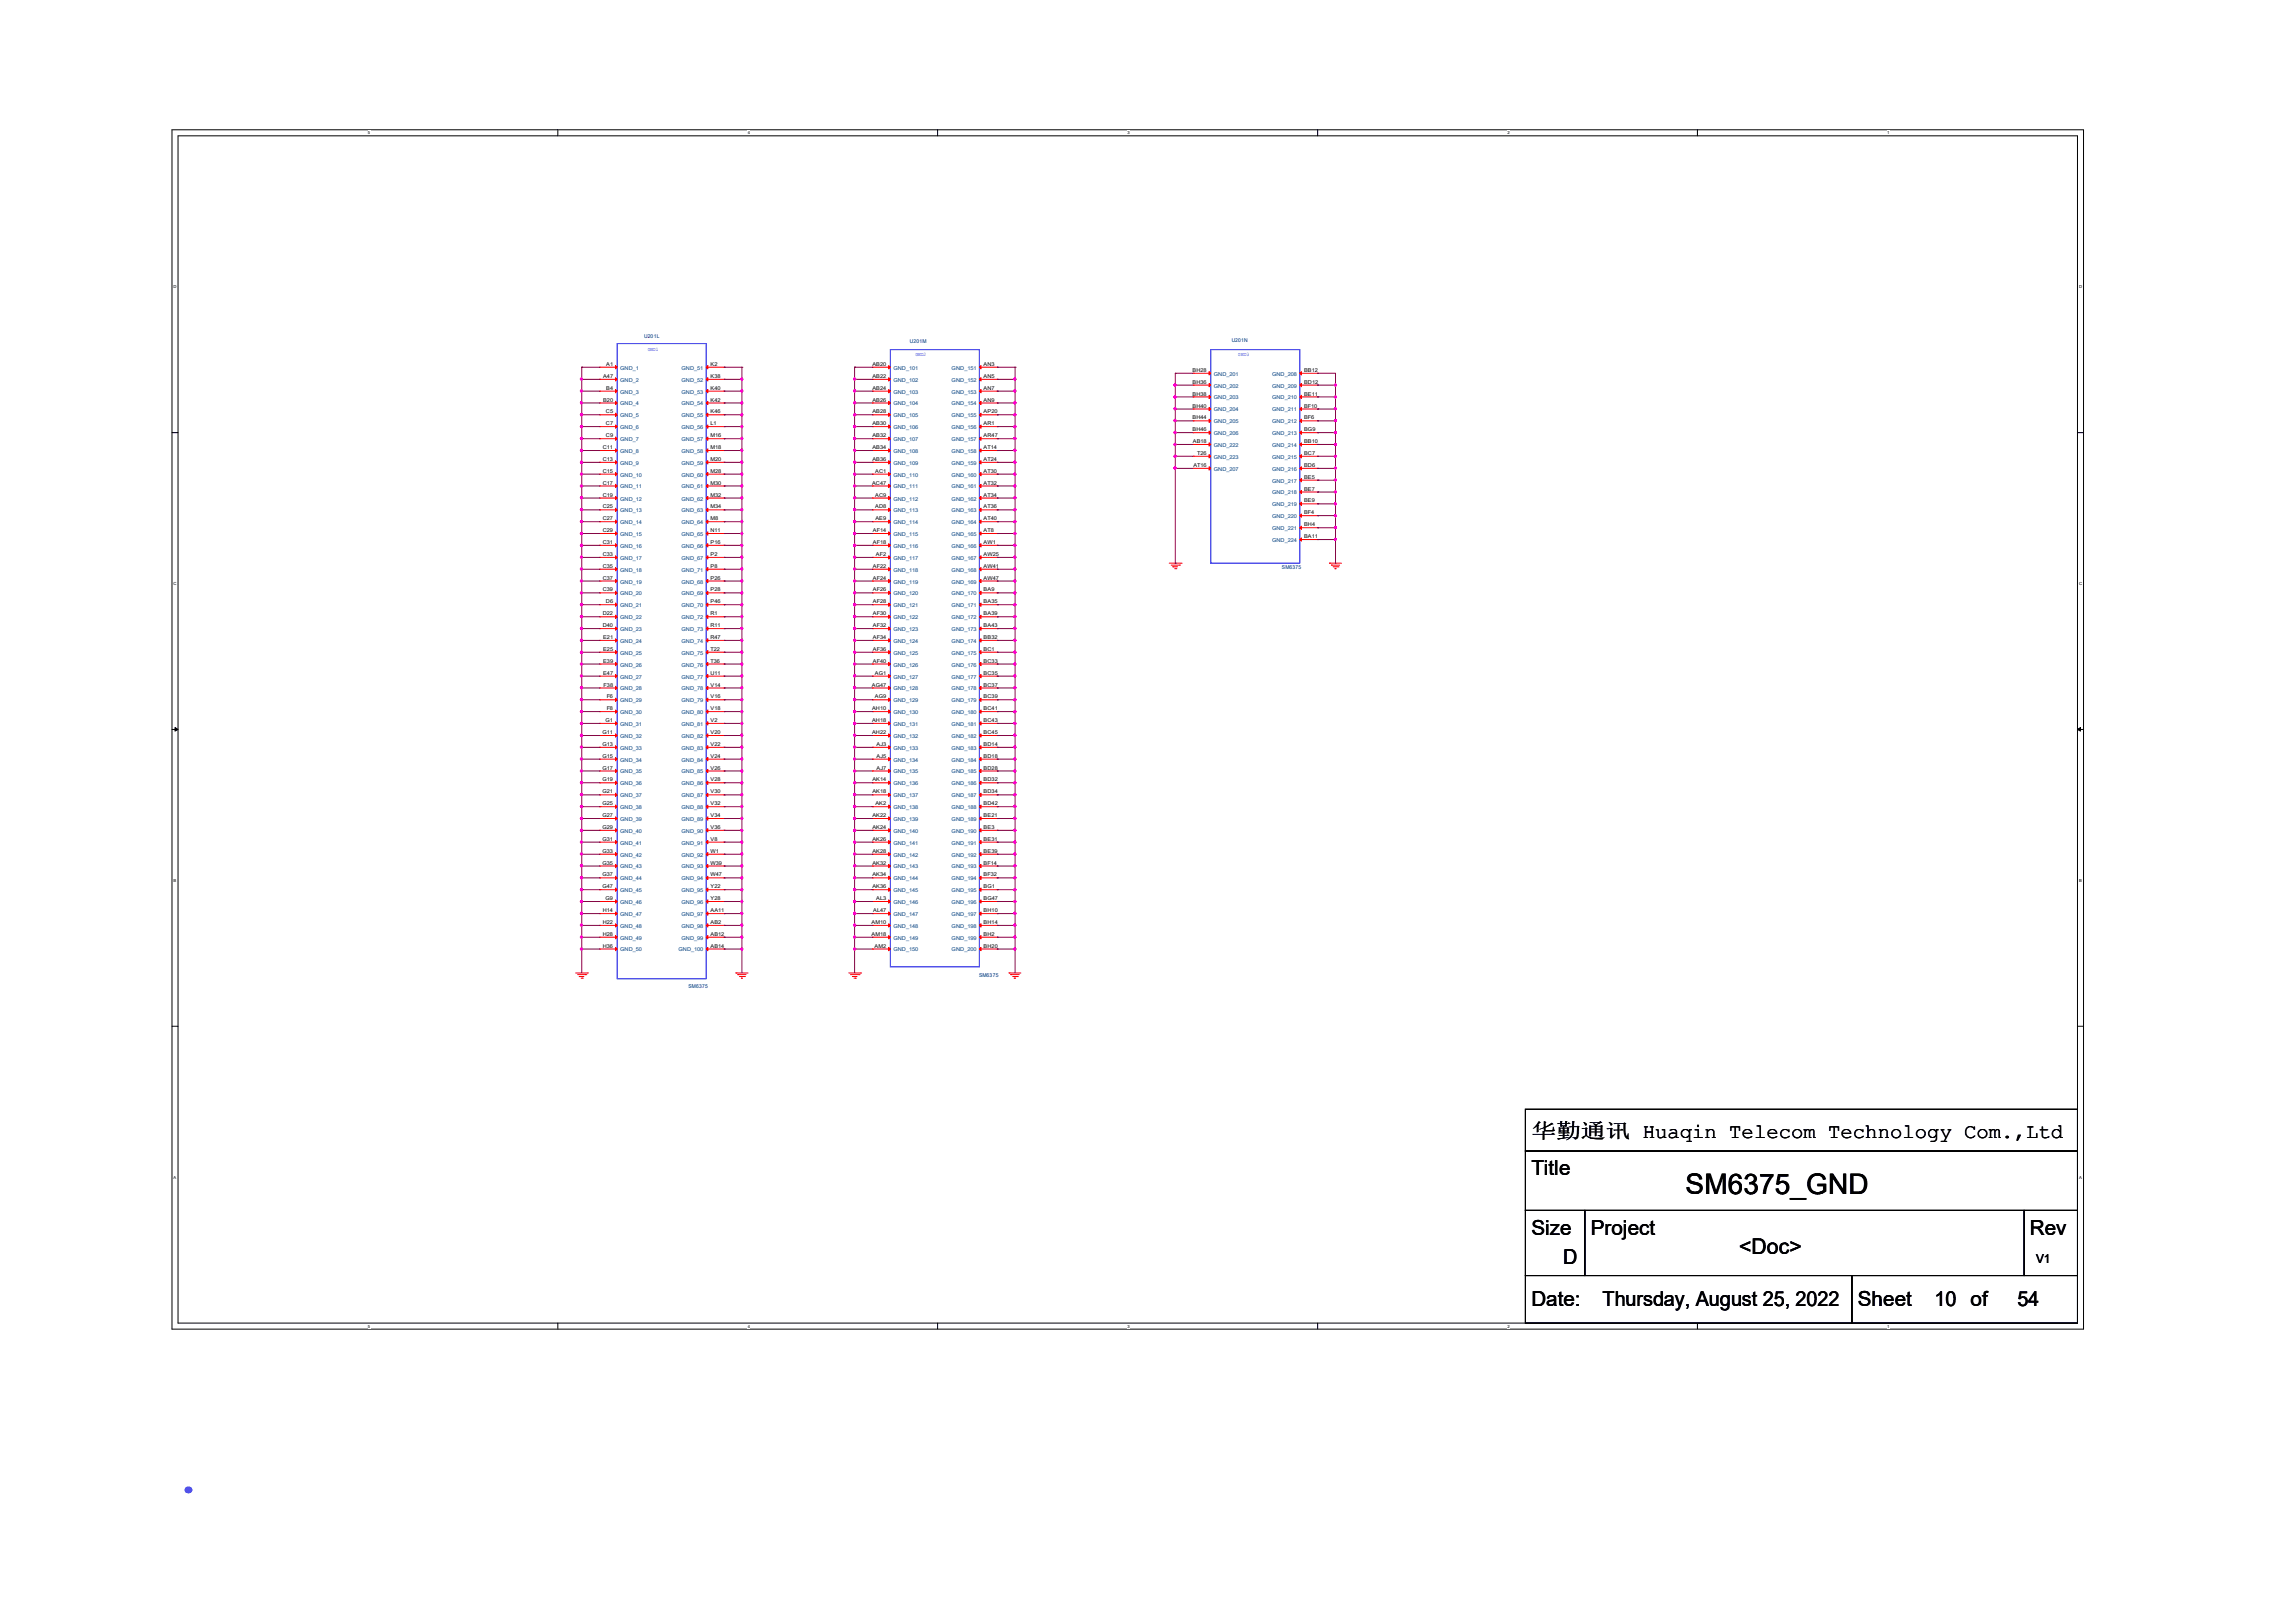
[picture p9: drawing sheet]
<svg xmlns="http://www.w3.org/2000/svg" width="350mm" height="250mm" viewBox="0 0 350 250" stroke-linecap="round" stroke-linejoin="round" font-family="sans-serif">
<defs><g id="words">
<text font-size="8.5" fill="#00f" x="26.5" y="229.9">.</text>
<text font-size="4.4" x="259.7" y="183.9">SM6375_GND</text>
<text font-size="3.3" x="267.9" y="193.1">&lt;Doc&gt;</text>
<g font-size="3.2">
<text x="235.9" y="175.2">华勤通讯 Huaqin Telecom Technology Com.,Ltd</text>
<text x="235.9" y="181">Title</text>
<text x="235.9" y="190.2">Size</text>
<text x="245.1" y="190.2">Project</text>
<text x="312.7" y="190.2">Rev</text>
<text x="240.8" y="194.7">D</text>
<text x="235.9" y="201.1">Date:</text>
<text x="246.9" y="201.1">Thursday, August 25, 2022</text>
<text x="286.2" y="201.1">Sheet</text>
<text x="298" y="201.1">10 of</text>
<text x="310.8" y="201.1">54</text>
</g>
<text font-size="1.9" x="313.6" y="194.5">V1</text>
<g font-size=".8" fill="#000080">
<text x="99.2" y="52">U201L</text>
<text x="140.2" y="52.9">U201M</text>
<text x="189.7" y="52.8">U201N</text>
<text x="197.5" y="87.7">SM6375</text>
<text x="106" y="152.1">SM6375</text>
<text x="150.8" y="150.5">SM6375</text>
</g>
<g font-size=".8">
<text x="92.9" y="58.2">A47</text>
<text x="93.4" y="56.4">A1</text>
<text x="109.4" y="56.4">K2</text>
<text x="109.4" y="58.2">K38</text>
<text x="134.4" y="56.4">AB20</text>
<text x="134.4" y="58.2">AB22</text>
<text x="151.5" y="56.4">AN3</text>
<text x="151.5" y="58.2">AN5</text>
<text x="183.7" y="57.3">BH28</text>
<text x="183.7" y="59.1">BH36</text>
<text x="200.9" y="57.3">BB12</text>
<text x="200.9" y="59.1">BD12</text>
<text x="92.9" y="61.9">B20</text>
<text x="93.3" y="63.7">C5</text>
<text x="93.3" y="65.5">C7</text>
<text x="93.4" y="60">B4</text>
<text x="109.4" y="60">K40</text>
<text x="109.4" y="61.9">K42</text>
<text x="109.4" y="63.7">K46</text>
<text x="109.4" y="65.5">L1</text>
<text x="134.4" y="60">AB24</text>
<text x="134.4" y="61.9">AB26</text>
<text x="134.4" y="63.7">AB28</text>
<text x="134.4" y="65.5">AB30</text>
<text x="151.5" y="60">AN7</text>
<text x="151.5" y="61.9">AN9</text>
<text x="151.5" y="63.7">AP20</text>
<text x="151.5" y="65.5">AR1</text>
<text x="183.7" y="60.9">BH38</text>
<text x="183.7" y="62.8">BH40</text>
<text x="183.7" y="64.6">BH44</text>
<text x="200.9" y="60.9">BE11</text>
<text x="200.9" y="62.8">BF10</text>
<text x="200.9" y="64.6">BF6</text>
<text x="92.9" y="69.2">C11</text>
<text x="92.9" y="71">C13</text>
<text x="93.3" y="67.4">C9</text>
<text x="109.4" y="67.4">M16</text>
<text x="109.4" y="69.2">M18</text>
<text x="109.4" y="71">M20</text>
<text x="134.4" y="67.4">AB32</text>
<text x="134.4" y="69.2">AB34</text>
<text x="134.4" y="71">AB36</text>
<text x="151.5" y="67.4">AR47</text>
<text x="151.5" y="69.2">AT14</text>
<text x="151.5" y="71">AT24</text>
<text x="183.7" y="66.4">BH46</text>
<text x="183.8" y="68.2">AB18</text>
<text x="183.8" y="71.9">AT16</text>
<text x="184.4" y="70.1">T26</text>
<text x="200.9" y="66.4">BG9</text>
<text x="200.9" y="68.2">BB10</text>
<text x="200.9" y="70.1">BC7</text>
<text x="200.9" y="71.9">BD6</text>
<text x="92.9" y="72.8">C15</text>
<text x="92.9" y="74.6">C17</text>
<text x="92.9" y="76.5">C19</text>
<text x="109.4" y="72.8">M28</text>
<text x="109.4" y="74.6">M30</text>
<text x="109.4" y="76.5">M32</text>
<text x="134.3" y="74.6">AC47</text>
<text x="134.8" y="72.8">AC1</text>
<text x="134.8" y="76.5">AC9</text>
<text x="151.5" y="72.8">AT30</text>
<text x="151.5" y="74.6">AT32</text>
<text x="151.5" y="76.5">AT34</text>
<text x="200.9" y="73.8">BE5</text>
<text x="200.9" y="75.6">BE7</text>
<text x="200.9" y="77.4">BE9</text>
<text x="92.9" y="78.3">C25</text>
<text x="92.9" y="80.1">C27</text>
<text x="92.9" y="82">C29</text>
<text x="92.9" y="83.8">C31</text>
<text x="109.4" y="78.3">M34</text>
<text x="109.4" y="80.1">M8</text>
<text x="109.4" y="82">N11</text>
<text x="109.4" y="83.8">P16</text>
<text x="134.5" y="82">AF14</text>
<text x="134.5" y="83.8">AF18</text>
<text x="134.8" y="78.3">AD8</text>
<text x="134.9" y="80.1">AE9</text>
<text x="151.5" y="78.3">AT36</text>
<text x="151.5" y="80.1">AT40</text>
<text x="151.5" y="82">AT8</text>
<text x="151.5" y="83.8">AW1</text>
<text x="200.9" y="79.2">BF4</text>
<text x="200.9" y="81.1">BH4</text>
<text x="200.9" y="82.9">BA11</text>
<text x="92.9" y="85.6">C33</text>
<text x="92.9" y="87.5">C35</text>
<text x="92.9" y="89.3">C37</text>
<text x="109.4" y="85.6">P2</text>
<text x="109.4" y="89.3">P26</text>
<text x="109.4" y="87.5">P8</text>
<text x="134.5" y="87.5">AF22</text>
<text x="134.5" y="89.3">AF24</text>
<text x="134.9" y="85.6">AF2</text>
<text x="151.5" y="85.6">AW25</text>
<text x="151.5" y="87.5">AW41</text>
<text x="151.5" y="89.3">AW47</text>
<text x="92.9" y="91.1">C39</text>
<text x="92.9" y="94.8">D22</text>
<text x="93.3" y="92.9">D6</text>
<text x="109.4" y="91.1">P28</text>
<text x="109.4" y="92.9">P46</text>
<text x="109.4" y="94.8">R1</text>
<text x="134.5" y="91.1">AF26</text>
<text x="134.5" y="92.9">AF28</text>
<text x="134.5" y="94.8">AF30</text>
<text x="151.5" y="91.1">BA9</text>
<text x="151.5" y="92.9">BA35</text>
<text x="151.5" y="94.8">BA39</text>
<text x="92.9" y="96.6">D40</text>
<text x="92.9" y="98.4">E21</text>
<text x="92.9" y="100.2">E25</text>
<text x="109.4" y="96.6">R11</text>
<text x="109.4" y="98.4">R47</text>
<text x="109.4" y="100.2">T22</text>
<text x="134.5" y="96.6">AF32</text>
<text x="134.5" y="98.4">AF34</text>
<text x="134.5" y="100.2">AF36</text>
<text x="151.5" y="96.6">BA43</text>
<text x="151.5" y="98.4">BB32</text>
<text x="151.5" y="100.2">BC1</text>
<text x="92.9" y="102.1">E39</text>
<text x="92.9" y="103.9">E47</text>
<text x="93" y="105.8">F38</text>
<text x="93.5" y="107.6">F6</text>
<text x="109.4" y="102.1">T36</text>
<text x="109.4" y="103.9">U11</text>
<text x="109.4" y="105.8">V14</text>
<text x="109.4" y="107.6">V16</text>
<text x="134.3" y="105.8">AG47</text>
<text x="134.5" y="102.1">AF40</text>
<text x="134.8" y="103.9">AG1</text>
<text x="134.8" y="107.6">AG9</text>
<text x="151.5" y="102.1">BC33</text>
<text x="151.5" y="103.9">BC35</text>
<text x="151.5" y="105.8">BC37</text>
<text x="151.5" y="107.6">BC39</text>
<text x="92.8" y="113.1">G11</text>
<text x="93.3" y="111.2">G1</text>
<text x="93.5" y="109.4">F8</text>
<text x="109.4" y="109.4">V18</text>
<text x="109.4" y="111.2">V2</text>
<text x="109.4" y="113.1">V20</text>
<text x="134.3" y="109.4">AH10</text>
<text x="134.3" y="111.2">AH18</text>
<text x="134.3" y="113.1">AH22</text>
<text x="151.5" y="109.4">BC41</text>
<text x="151.5" y="111.2">BC43</text>
<text x="151.5" y="113.1">BC45</text>
<text x="92.8" y="114.9">G13</text>
<text x="92.8" y="116.7">G15</text>
<text x="92.8" y="118.5">G17</text>
<text x="109.4" y="114.9">V22</text>
<text x="109.4" y="116.7">V24</text>
<text x="109.4" y="118.5">V26</text>
<text x="135" y="114.9">AJ3</text>
<text x="135" y="116.7">AJ5</text>
<text x="135" y="118.5">AJ7</text>
<text x="151.5" y="114.9">BD14</text>
<text x="151.5" y="116.7">BD18</text>
<text x="151.5" y="118.5">BD28</text>
<text x="92.8" y="120.4">G19</text>
<text x="92.8" y="122.2">G21</text>
<text x="92.8" y="124">G25</text>
<text x="92.8" y="125.9">G27</text>
<text x="109.4" y="120.4">V28</text>
<text x="109.4" y="122.2">V30</text>
<text x="109.4" y="124">V32</text>
<text x="109.4" y="125.9">V34</text>
<text x="134.4" y="120.4">AK14</text>
<text x="134.4" y="122.2">AK18</text>
<text x="134.4" y="125.9">AK22</text>
<text x="134.9" y="124">AK2</text>
<text x="151.5" y="120.4">BD32</text>
<text x="151.5" y="122.2">BD34</text>
<text x="151.5" y="124">BD42</text>
<text x="151.5" y="125.9">BE21</text>
<text x="92.8" y="127.7">G29</text>
<text x="92.8" y="129.5">G31</text>
<text x="92.8" y="131.4">G33</text>
<text x="109.4" y="127.7">V36</text>
<text x="109.4" y="129.5">V8</text>
<text x="109.4" y="131.4">W1</text>
<text x="134.4" y="127.7">AK24</text>
<text x="134.4" y="129.5">AK26</text>
<text x="134.4" y="131.4">AK28</text>
<text x="151.5" y="127.7">BE3</text>
<text x="151.5" y="129.5">BE31</text>
<text x="151.5" y="131.4">BE39</text>
<text x="92.8" y="133.2">G35</text>
<text x="92.8" y="135">G37</text>
<text x="92.8" y="136.8">G47</text>
<text x="109.4" y="133.2">W39</text>
<text x="109.4" y="135">W47</text>
<text x="109.4" y="136.8">Y22</text>
<text x="134.4" y="133.2">AK32</text>
<text x="134.4" y="135">AK34</text>
<text x="134.4" y="136.8">AK36</text>
<text x="151.5" y="133.2">BF14</text>
<text x="151.5" y="135">BF32</text>
<text x="151.5" y="136.8">BG1</text>
<text x="92.9" y="140.5">H14</text>
<text x="92.9" y="142.3">H22</text>
<text x="93.3" y="138.6">G9</text>
<text x="109.4" y="138.6">Y28</text>
<text x="109.4" y="140.5">AA11</text>
<text x="109.4" y="142.3">AB2</text>
<text x="134.3" y="142.3">AM10</text>
<text x="134.5" y="140.5">AL47</text>
<text x="135" y="138.6">AL3</text>
<text x="151.5" y="138.6">BG47</text>
<text x="151.5" y="140.5">BH10</text>
<text x="151.5" y="142.3">BH14</text>
<text x="92.9" y="144.1">H28</text>
<text x="92.9" y="146">H36</text>
<text x="109.4" y="144.1">AB12</text>
<text x="109.4" y="146">AB14</text>
<text x="134.3" y="144.1">AM18</text>
<text x="134.7" y="146">AM2</text>
<text x="151.5" y="144.1">BH2</text>
<text x="151.5" y="146">BH20</text>
</g>
<g font-size=".8" fill="#004080">
<text x="95.5" y="56.9">GND_1</text>
<text x="95.5" y="58.8">GND_2</text>
<text x="105" y="56.9">GND_51</text>
<text x="105" y="58.8">GND_52</text>
<text x="137.6" y="56.9">GND_101</text>
<text x="137.6" y="58.8">GND_102</text>
<text x="146.6" y="56.9">GND_151</text>
<text x="146.6" y="58.8">GND_152</text>
<text x="187" y="57.9">GND_201</text>
<text x="187" y="59.7">GND_202</text>
<text x="196" y="57.9">GND_208</text>
<text x="196" y="59.7">GND_209</text>
<text x="95.5" y="60.6">GND_3</text>
<text x="95.5" y="62.5">GND_4</text>
<text x="95.5" y="64.3">GND_5</text>
<text x="105" y="60.6">GND_53</text>
<text x="105" y="62.5">GND_54</text>
<text x="105" y="64.3">GND_55</text>
<text x="137.6" y="60.6">GND_103</text>
<text x="137.6" y="62.5">GND_104</text>
<text x="137.6" y="64.3">GND_105</text>
<text x="146.6" y="60.6">GND_153</text>
<text x="146.6" y="62.5">GND_154</text>
<text x="146.6" y="64.3">GND_155</text>
<text x="187" y="61.5">GND_203</text>
<text x="187" y="63.4">GND_204</text>
<text x="187" y="65.2">GND_205</text>
<text x="196" y="61.5">GND_210</text>
<text x="196" y="63.4">GND_211</text>
<text x="196" y="65.2">GND_212</text>
<text x="95.5" y="66.1">GND_6</text>
<text x="95.5" y="68">GND_7</text>
<text x="95.5" y="69.8">GND_8</text>
<text x="95.5" y="71.6">GND_9</text>
<text x="105" y="66.1">GND_56</text>
<text x="105" y="68">GND_57</text>
<text x="105" y="69.8">GND_58</text>
<text x="105" y="71.6">GND_59</text>
<text x="137.6" y="66.1">GND_106</text>
<text x="137.6" y="68">GND_107</text>
<text x="137.6" y="69.8">GND_108</text>
<text x="137.6" y="71.6">GND_109</text>
<text x="146.6" y="66.1">GND_156</text>
<text x="146.6" y="68">GND_157</text>
<text x="146.6" y="69.8">GND_158</text>
<text x="146.6" y="71.6">GND_159</text>
<text x="187" y="67">GND_206</text>
<text x="187" y="68.8">GND_222</text>
<text x="187" y="70.7">GND_223</text>
<text x="196" y="67">GND_213</text>
<text x="196" y="68.8">GND_214</text>
<text x="196" y="70.7">GND_215</text>
<text x="95.5" y="73.4">GND_10</text>
<text x="95.5" y="75.2">GND_11</text>
<text x="95.5" y="77.1">GND_12</text>
<text x="105" y="73.4">GND_60</text>
<text x="105" y="75.2">GND_61</text>
<text x="105" y="77.1">GND_62</text>
<text x="137.6" y="73.4">GND_110</text>
<text x="137.6" y="75.2">GND_111</text>
<text x="137.6" y="77.1">GND_112</text>
<text x="146.6" y="73.4">GND_160</text>
<text x="146.6" y="75.2">GND_161</text>
<text x="146.6" y="77.1">GND_162</text>
<text x="187" y="72.5">GND_207</text>
<text x="196" y="72.5">GND_216</text>
<text x="196" y="74.3">GND_217</text>
<text x="196" y="76.2">GND_218</text>
<text x="196" y="78">GND_219</text>
<text x="95.5" y="78.9">GND_13</text>
<text x="95.5" y="80.7">GND_14</text>
<text x="95.5" y="82.6">GND_15</text>
<text x="105" y="78.9">GND_63</text>
<text x="105" y="80.7">GND_64</text>
<text x="105" y="82.6">GND_65</text>
<text x="137.6" y="78.9">GND_113</text>
<text x="137.6" y="80.7">GND_114</text>
<text x="137.6" y="82.6">GND_115</text>
<text x="146.6" y="78.9">GND_163</text>
<text x="146.6" y="80.7">GND_164</text>
<text x="146.6" y="82.6">GND_165</text>
<text x="196" y="79.8">GND_220</text>
<text x="196" y="81.7">GND_221</text>
<text x="196" y="83.5">GND_224</text>
<text x="95.5" y="84.4">GND_16</text>
<text x="95.5" y="86.2">GND_17</text>
<text x="95.5" y="88.1">GND_18</text>
<text x="95.5" y="89.9">GND_19</text>
<text x="105" y="84.4">GND_66</text>
<text x="105" y="86.2">GND_67</text>
<text x="105" y="89.9">GND_68</text>
<text x="105" y="88.1">GND_71</text>
<text x="137.6" y="84.4">GND_116</text>
<text x="137.6" y="86.2">GND_117</text>
<text x="137.6" y="88.1">GND_118</text>
<text x="137.6" y="89.9">GND_119</text>
<text x="146.6" y="84.4">GND_166</text>
<text x="146.6" y="86.2">GND_167</text>
<text x="146.6" y="88.1">GND_168</text>
<text x="146.6" y="89.9">GND_169</text>
<text x="95.5" y="91.7">GND_20</text>
<text x="95.5" y="93.5">GND_21</text>
<text x="95.5" y="95.4">GND_22</text>
<text x="105" y="91.7">GND_69</text>
<text x="105" y="93.5">GND_70</text>
<text x="105" y="95.4">GND_72</text>
<text x="137.6" y="91.7">GND_120</text>
<text x="137.6" y="93.5">GND_121</text>
<text x="137.6" y="95.4">GND_122</text>
<text x="146.6" y="91.7">GND_170</text>
<text x="146.6" y="93.5">GND_171</text>
<text x="146.6" y="95.4">GND_172</text>
<text x="95.5" y="97.2">GND_23</text>
<text x="95.5" y="99">GND_24</text>
<text x="95.5" y="100.8">GND_25</text>
<text x="105" y="97.2">GND_73</text>
<text x="105" y="99">GND_74</text>
<text x="105" y="100.8">GND_75</text>
<text x="137.6" y="97.2">GND_123</text>
<text x="137.6" y="99">GND_124</text>
<text x="137.6" y="100.8">GND_125</text>
<text x="146.6" y="97.2">GND_173</text>
<text x="146.6" y="99">GND_174</text>
<text x="146.6" y="100.8">GND_175</text>
<text x="95.5" y="102.7">GND_26</text>
<text x="95.5" y="104.5">GND_27</text>
<text x="95.5" y="106.3">GND_28</text>
<text x="105" y="102.7">GND_76</text>
<text x="105" y="104.5">GND_77</text>
<text x="105" y="106.3">GND_78</text>
<text x="137.6" y="102.7">GND_126</text>
<text x="137.6" y="104.5">GND_127</text>
<text x="137.6" y="106.3">GND_128</text>
<text x="146.6" y="102.7">GND_176</text>
<text x="146.6" y="104.5">GND_177</text>
<text x="146.6" y="106.3">GND_178</text>
<text x="95.5" y="108.2">GND_29</text>
<text x="95.5" y="110">GND_30</text>
<text x="95.5" y="111.8">GND_31</text>
<text x="95.5" y="113.7">GND_32</text>
<text x="105" y="108.2">GND_79</text>
<text x="105" y="110">GND_80</text>
<text x="105" y="111.8">GND_81</text>
<text x="105" y="113.7">GND_82</text>
<text x="137.6" y="108.2">GND_129</text>
<text x="137.6" y="110">GND_130</text>
<text x="137.6" y="111.8">GND_131</text>
<text x="137.6" y="113.7">GND_132</text>
<text x="146.6" y="108.2">GND_179</text>
<text x="146.6" y="110">GND_180</text>
<text x="146.6" y="111.8">GND_181</text>
<text x="146.6" y="113.7">GND_182</text>
<text x="95.5" y="115.5">GND_33</text>
<text x="95.5" y="117.3">GND_34</text>
<text x="95.5" y="119.1">GND_35</text>
<text x="105" y="115.5">GND_83</text>
<text x="105" y="117.3">GND_84</text>
<text x="105" y="119.1">GND_85</text>
<text x="137.6" y="115.5">GND_133</text>
<text x="137.6" y="117.3">GND_134</text>
<text x="137.6" y="119.1">GND_135</text>
<text x="146.6" y="115.5">GND_183</text>
<text x="146.6" y="117.3">GND_184</text>
<text x="146.6" y="119.1">GND_185</text>
<text x="95.5" y="121">GND_36</text>
<text x="95.5" y="122.8">GND_37</text>
<text x="95.5" y="124.6">GND_38</text>
<text x="105" y="121">GND_86</text>
<text x="105" y="122.8">GND_87</text>
<text x="105" y="124.6">GND_88</text>
<text x="137.6" y="121">GND_136</text>
<text x="137.6" y="122.8">GND_137</text>
<text x="137.6" y="124.6">GND_138</text>
<text x="146.6" y="121">GND_186</text>
<text x="146.6" y="122.8">GND_187</text>
<text x="146.6" y="124.6">GND_188</text>
<text x="95.5" y="126.5">GND_39</text>
<text x="95.5" y="128.3">GND_40</text>
<text x="95.5" y="130.1">GND_41</text>
<text x="95.5" y="132">GND_42</text>
<text x="105" y="126.5">GND_89</text>
<text x="105" y="128.3">GND_90</text>
<text x="105" y="130.1">GND_91</text>
<text x="105" y="132">GND_92</text>
<text x="137.6" y="126.5">GND_139</text>
<text x="137.6" y="128.3">GND_140</text>
<text x="137.6" y="130.1">GND_141</text>
<text x="137.6" y="132">GND_142</text>
<text x="146.6" y="126.5">GND_189</text>
<text x="146.6" y="128.3">GND_190</text>
<text x="146.6" y="130.1">GND_191</text>
<text x="146.6" y="132">GND_192</text>
<text x="95.5" y="133.8">GND_43</text>
<text x="95.5" y="135.6">GND_44</text>
<text x="95.5" y="137.4">GND_45</text>
<text x="105" y="133.8">GND_93</text>
<text x="105" y="135.6">GND_94</text>
<text x="105" y="137.4">GND_95</text>
<text x="137.6" y="133.8">GND_143</text>
<text x="137.6" y="135.6">GND_144</text>
<text x="137.6" y="137.4">GND_145</text>
<text x="146.6" y="133.8">GND_193</text>
<text x="146.6" y="135.6">GND_194</text>
<text x="146.6" y="137.4">GND_195</text>
<text x="95.5" y="139.2">GND_46</text>
<text x="95.5" y="141.1">GND_47</text>
<text x="95.5" y="142.9">GND_48</text>
<text x="105" y="139.2">GND_96</text>
<text x="105" y="141.1">GND_97</text>
<text x="105" y="142.9">GND_98</text>
<text x="137.6" y="139.2">GND_146</text>
<text x="137.6" y="141.1">GND_147</text>
<text x="137.6" y="142.9">GND_148</text>
<text x="146.6" y="139.2">GND_196</text>
<text x="146.6" y="141.1">GND_197</text>
<text x="146.6" y="142.9">GND_198</text>
<text x="95.5" y="144.7">GND_49</text>
<text x="95.5" y="146.6">GND_50</text>
<text x="104.5" y="146.6">GND_100</text>
<text x="105" y="144.7">GND_99</text>
<text x="137.6" y="144.7">GND_149</text>
<text x="137.6" y="146.6">GND_150</text>
<text x="146.6" y="144.7">GND_199</text>
<text x="146.6" y="146.6">GND_200</text>
</g>
<g font-size=".8" fill="#00f">
<text x="99.8" y="54.1">GND1</text>
<text x="141" y="54.8">GND2</text>
<text x="190.8" y="54.8">GND3</text>
</g>
<g font-size=".6">
<text x="56.7" y="20.7">5</text>
<text x="115.2" y="20.7">4</text>
<text x="173.7" y="20.7">3</text>
<text x="232.2" y="20.7">2</text>
<text x="290.7" y="20.7">1</text>
<text x="26.7" y="44.4">D</text>
<text x="320.3" y="44.4">D</text>
<text x="26.7" y="90.1">C</text>
<text x="320.3" y="90.1">C</text>
<text x="26.7" y="135.8">B</text>
<text x="320.3" y="135.8">B</text>
<text x="26.7" y="181.5">A</text>
<text x="320.3" y="181.5">A</text>
<text x="56.7" y="204.5">5</text>
<text x="115.2" y="204.5">4</text>
<text x="173.7" y="204.5">3</text>
<text x="232.2" y="204.5">2</text>
<text x="290.7" y="204.5">1</text>
</g>
</g></defs>
<path d="M26.5 20h294.5v184.7h-294.5zM27.4 20.9h292.6v182.9h-292.6z" fill="none" stroke="#000" stroke-width=".15"/>
<g fill="#fff">
<path d="M56.7 20.1h.3v.7h-.3z"/>
<path d="M56.7 203.9h.3v.8h-.3z"/>
</g>
<path d="M85.9 20v.9M85.9 203.8v.9" fill="none" stroke="#000" stroke-width=".15"/>
<g fill="#fff">
<path d="M115.2 20.1h.3v.7h-.3z"/>
<path d="M115.2 203.9h.3v.8h-.3z"/>
</g>
<path d="M144.4 20v.9M144.4 203.8v.9" fill="none" stroke="#000" stroke-width=".15"/>
<g fill="#fff">
<path d="M173.7 20.1h.3v.7h-.3z"/>
<path d="M173.7 203.9h.3v.8h-.3z"/>
</g>
<path d="M203 20v.9M203 203.8v.9" fill="none" stroke="#000" stroke-width=".15"/>
<g fill="#fff">
<path d="M232.2 20.1h.4v.7h-.4z"/>
<path d="M232.2 203.9h.4v.8h-.4z"/>
</g>
<path d="M261.5 20v.9M261.5 203.8v.9" fill="none" stroke="#000" stroke-width=".15"/>
<g fill="#fff">
<path d="M290.7 20.1h.4v.7h-.4z"/>
<path d="M290.7 203.9h.4v.8h-.4z"/>
<path d="M26.7 43.8h.5v.7h-.5z"/>
<path d="M320.3 43.8h.5v.7h-.5z"/>
<path d="M26.7 89.5h.5v.7h-.5z"/>
<path d="M320.3 89.5h.5v.7h-.5z"/>
</g>
<path d="M26.5 66.6h.9M320 66.6h1" fill="none" stroke="#000" stroke-width=".15"/>
<g fill="#fff">
<path d="M26.7 135.2h.5v.7h-.5z"/>
<path d="M320.3 135.2h.4v.7h-.4z"/>
</g>
<path d="M26.5 112.4h.9M320 112.4h1" fill="none" stroke="#000" stroke-width=".15"/>
<path d="M27 112.1l.4 .3-.4 .2zM320 112.4l.5-.3v.5z" fill="#000" stroke="#000" stroke-width=".15"/>
<g fill="#fff">
<path d="M26.7 180.9h.4v.8h-.4z"/>
<path d="M320.3 180.9h.4v.8h-.4z"/>
</g>
<path d="M26.5 158.1h.9M320 158.1h1M235 177.3h85v9.1h-85zM235 170.9h85v6.4h-85zM235 186.4h9.1v10.1h-9.1zM235 196.5h50.3v7.3h-50.3zM244.1 186.4h67.7v10.1h-67.7zM285.3 196.5h34.7v7.3h-34.7zM311.8 186.4h8.2v10.1h-8.2z" fill="none" stroke="#000" stroke-width=".15"/>
<g fill="none" stroke="#f00" stroke-width=".15">
<path d="M92.4 56.6h2.7M92.4 58.4h2.7M92.4 56.6h.1M92.4 58.4h.1M108.8 56.6h2.7M108.8 58.4h2.7M111.5 56.6h.1M111.5 58.4h.1M134.4 56.6h2.8M134.4 58.4h2.8M134.4 56.6h.1M134.4 58.4h.1"/>
<path d="M150.9 56.6h2.7M150.9 58.4h2.7M153.6 56.6h.1M153.6 58.4h.1M183.8 57.5h2.7M183.8 59.3h2.7M183.8 57.5h.1M183.8 59.3h.1M200.2 57.5h2.8M200.2 59.3h2.8M203 57.5h.1M203 59.3h.1"/>
<path d="M92.4 60.3h2.7M92.4 62.1h2.7M92.4 63.9h2.7M92.4 65.7h2.7M92.4 67.6h2.7M92.4 69.4h2.7M92.4 71.2h2.7M92.4 73h2.7M92.4 74.9h2.7M92.4 76.7h2.7M92.4 78.5h2.7M92.4 60.3h.1"/>
<path d="M92.4 62.1h.1M92.4 63.9h.1M92.4 65.7h.1M92.4 67.6h.1M92.4 69.4h.1M92.4 71.2h.1M92.4 73h.1M92.4 74.9h.1M92.4 76.7h.1M92.4 78.5h.1M108.8 60.3h2.7M108.8 62.1h2.7"/>
<path d="M108.8 63.9h2.7M108.8 65.7h2.7M108.8 67.6h2.7M108.8 69.4h2.7M108.8 71.2h2.7M108.8 73h2.7M108.8 74.9h2.7M108.8 76.7h2.7M108.8 78.5h2.7M111.5 60.3h.1M111.5 62.1h.1M111.5 63.9h.1"/>
<path d="M111.5 65.7h.1M111.5 67.6h.1M111.5 69.4h.1M111.5 71.2h.1M111.5 73h.1M111.5 74.9h.1M111.5 76.7h.1M111.5 78.5h.1M134.4 60.3h2.8M134.4 62.1h2.8M134.4 63.9h2.8M134.4 65.7h2.8"/>
<path d="M134.4 67.6h2.8M134.4 69.4h2.8M134.4 71.2h2.8M134.4 73h2.8M134.4 74.9h2.8M134.4 76.7h2.8M134.4 78.5h2.8M134.4 60.3h.1M134.4 62.1h.1M134.4 63.9h.1M134.4 65.7h.1M134.4 67.6h.1"/>
<path d="M134.4 69.4h.1M134.4 71.2h.1M134.4 73h.1M134.4 74.9h.1M134.4 76.7h.1M134.4 78.5h.1M150.9 60.3h2.7M150.9 62.1h2.7M150.9 63.9h2.7M150.9 65.7h2.7M150.9 67.6h2.7M150.9 69.4h2.7"/>
<path d="M150.9 71.2h2.7M150.9 73h2.7M150.9 74.9h2.7M150.9 76.7h2.7M150.9 78.5h2.7M153.6 60.3h.1M153.6 62.1h.1M153.6 63.9h.1M153.6 65.7h.1M153.6 67.6h.1M153.6 69.4h.1M153.6 71.2h.1"/>
<path d="M153.6 73h.1M153.6 74.9h.1M153.6 76.7h.1M153.6 78.5h.1M183.8 61.1h2.7M183.8 63h2.7M183.8 64.8h2.7M183.8 66.6h2.7M183.8 68.5h2.7M183.8 70.3h2.7M183.8 72.1h2.7M183.8 61.1h.1"/>
<path d="M183.8 63h.1M183.8 64.8h.1M183.8 66.6h.1M183.8 72.1h.1M183.8 68.5h.1M183.8 70.3h.1M200.2 61.1h2.8M200.2 63h2.8M200.2 64.8h2.8M200.2 66.6h2.8M200.2 68.5h2.8M200.2 70.3h2.8"/>
<path d="M200.2 72.1h2.8M200.2 74h2.8M200.2 75.8h2.8M200.2 77.6h2.8M200.2 79.4h2.8M203 61.1h.1M203 63h.1M203 64.8h.1M203 66.6h.1M203 68.5h.1M203 70.3h.1M203 72.1h.1"/>
<path d="M203 74h.1M203 75.8h.1M203 77.6h.1M203 79.4h.1M92.4 80.4h2.7M92.4 82.2h2.7M92.4 84h2.7M92.4 85.9h2.7M92.4 87.7h2.7M92.4 89.5h2.7M92.4 91.3h2.7M92.4 93.1h2.7"/>
<path d="M92.4 95h2.7M92.4 96.8h2.7M92.4 98.6h2.7M92.4 80.4h.1M92.4 82.2h.1M92.4 84h.1M92.4 85.9h.1M92.4 87.7h.1M92.4 89.5h.1M92.4 91.3h.1M92.4 93.1h.1M92.4 95h.1"/>
<path d="M92.4 96.8h.1M92.4 98.6h.1M108.8 80.4h2.7M108.8 82.2h2.7M108.8 84h2.7M108.8 85.9h2.7M108.8 87.7h2.7M108.8 89.5h2.7M108.8 91.3h2.7M108.8 93.1h2.7M108.8 95h2.7M108.8 96.8h2.7"/>
<path d="M108.8 98.6h2.7M111.5 80.4h.1M111.5 82.2h.1M111.5 84h.1M111.5 85.9h.1M111.5 89.5h.1M111.5 91.3h.1M111.5 93.1h.1M111.5 87.7h.1M111.5 95h.1M111.5 96.8h.1M111.5 98.6h.1"/>
<path d="M134.4 80.4h2.8M134.4 82.2h2.8M134.4 84h2.8M134.4 85.9h2.8M134.4 87.7h2.8M134.4 89.5h2.8M134.4 91.3h2.8M134.4 93.1h2.8M134.4 95h2.8M134.4 96.8h2.8M134.4 98.6h2.8M134.4 80.4h.1"/>
<path d="M134.4 82.2h.1M134.4 84h.1M134.4 85.9h.1M134.4 87.7h.1M134.4 89.5h.1M134.4 91.3h.1M134.4 93.1h.1M134.4 95h.1M134.4 96.8h.1M134.4 98.6h.1M150.9 80.4h2.7M150.9 82.2h2.7"/>
<path d="M150.9 84h2.7M150.9 85.9h2.7M150.9 87.7h2.7M150.9 89.5h2.7M150.9 91.3h2.7M150.9 93.1h2.7M150.9 95h2.7M150.9 96.8h2.7M150.9 98.6h2.7M153.6 80.4h.1M153.6 82.2h.1M153.6 84h.1"/>
<path d="M153.6 85.9h.1M153.6 87.7h.1M153.6 89.5h.1M153.6 91.3h.1M153.6 93.1h.1M153.6 95h.1M153.6 96.8h.1M153.6 98.6h.1M180.1 86.8h1.8M180.4 87h1.3M180.7 87.3h.7M180.7 87.3h.1"/>
<path d="M181 87.6h.1M181.1 87.6h.1M181.7 87h.1M181.9 86.8h.1M200.2 81.3h2.8M200.2 83.1h2.8M203 81.3h.1M203 83.1h.1M204.8 86.8h1.9M204.8 86.8h.1M205.1 87h.1M205.1 87h1.3"/>
<path d="M205.4 87.3h.7M205.6 87.6h.1M205.6 87.6h.2M206.1 87.3h.1M92.4 100.5h2.7M92.4 102.3h2.7M92.4 104.2h2.7M92.4 106h2.7M92.4 107.8h2.7M92.4 109.6h2.7M92.4 111.4h2.7M92.4 113.3h2.7"/>
<path d="M92.4 115.1h2.7M92.4 116.9h2.7M92.4 118.8h2.7M92.4 100.5h.1M92.4 102.3h.1M92.4 104.2h.1M92.4 106h.1M92.4 107.8h.1M92.4 109.6h.1M92.4 111.4h.1M92.4 113.3h.1M92.4 115.1h.1"/>
<path d="M92.4 116.9h.1M92.4 118.8h.1M108.8 100.5h2.7M108.8 102.3h2.7M108.8 104.2h2.7M108.8 106h2.7M108.8 107.8h2.7M108.8 109.6h2.7M108.8 111.4h2.7M108.8 113.3h2.7M108.8 115.1h2.7M108.8 116.9h2.7"/>
<path d="M108.8 118.8h2.7M111.5 100.5h.1M111.5 102.3h.1M111.5 104.2h.1M111.5 106h.1M111.5 107.8h.1M111.5 109.6h.1M111.5 111.4h.1M111.5 113.3h.1M111.5 115.1h.1M111.5 116.9h.1M111.5 118.8h.1"/>
<path d="M134.4 100.5h2.8M134.4 102.3h2.8M134.4 104.2h2.8M134.4 106h2.8M134.4 107.8h2.8M134.4 109.6h2.8M134.4 111.4h2.8M134.4 113.3h2.8M134.4 115.1h2.8M134.4 116.9h2.8M134.4 118.8h2.8M134.4 100.5h.1"/>
<path d="M134.4 102.3h.1M134.4 104.2h.1M134.4 106h.1M134.4 107.8h.1M134.4 109.6h.1M134.4 111.4h.1M134.4 113.3h.1M134.4 115.1h.1M134.4 116.9h.1M134.4 118.8h.1M150.9 100.5h2.7M150.9 102.3h2.7"/>
<path d="M150.9 104.2h2.7M150.9 106h2.7M150.9 107.8h2.7M150.9 109.6h2.7M150.9 111.4h2.7M150.9 113.3h2.7M150.9 115.1h2.7M150.9 116.9h2.7M150.9 118.8h2.7M153.6 100.5h.1M153.6 102.3h.1M153.6 104.2h.1"/>
<path d="M153.6 106h.1M153.6 107.8h.1M153.6 109.6h.1M153.6 111.4h.1M153.6 113.3h.1M153.6 115.1h.1M153.6 116.9h.1M153.6 118.8h.1M92.4 120.6h2.7M92.4 122.4h2.7M92.4 124.3h2.7M92.4 126.1h2.7"/>
<path d="M92.4 127.9h2.7M92.4 129.7h2.7M92.4 131.6h2.7M92.4 133.4h2.7M92.4 135.2h2.7M92.4 137h2.7M92.4 138.9h2.7M92.4 120.6h.1M92.4 122.4h.1M92.4 124.3h.1M92.4 126.1h.1M92.4 127.9h.1"/>
<path d="M92.4 129.7h.1M92.4 131.6h.1M92.4 133.4h.1M92.4 135.2h.1M92.4 137h.1M92.4 138.9h.1M108.8 120.6h2.7M108.8 122.4h2.7M108.8 124.3h2.7M108.8 126.1h2.7M108.8 127.9h2.7M108.8 129.7h2.7"/>
<path d="M108.8 131.6h2.7M108.8 133.4h2.7M108.8 135.2h2.7M108.8 137h2.7M108.8 138.9h2.7M111.5 120.6h.1M111.5 122.4h.1M111.5 124.3h.1M111.5 126.1h.1M111.5 127.9h.1M111.5 129.7h.1M111.5 131.6h.1"/>
<path d="M111.5 133.4h.1M111.5 135.2h.1M111.5 137h.1M111.5 138.9h.1M134.4 120.6h2.8M134.4 122.4h2.8M134.4 124.3h2.8M134.4 126.1h2.8M134.4 127.9h2.8M134.4 129.7h2.8M134.4 131.6h2.8M134.4 133.4h2.8"/>
<path d="M134.4 135.2h2.8M134.4 137h2.8M134.4 138.9h2.8M134.4 120.6h.1M134.4 122.4h.1M134.4 124.3h.1M134.4 126.1h.1M134.4 127.9h.1M134.4 129.7h.1M134.4 131.6h.1M134.4 133.4h.1M134.4 135.2h.1"/>
<path d="M134.4 137h.1M134.4 138.9h.1M150.9 120.6h2.7M150.9 122.4h2.7M150.9 124.3h2.7M150.9 126.1h2.7M150.9 127.9h2.7M150.9 129.7h2.7M150.9 131.6h2.7M150.9 133.4h2.7M150.9 135.2h2.7M150.9 137h2.7"/>
<path d="M150.9 138.9h2.7M153.6 120.6h.1M153.6 122.4h.1M153.6 124.3h.1M153.6 126.1h.1M153.6 127.9h.1M153.6 129.7h.1M153.6 131.6h.1M153.6 133.4h.1M153.6 135.2h.1M153.6 137h.1M153.6 138.9h.1"/>
<path d="M88.7 149.9h1.8M89 150.1h1.2M89.2 150.4h.1M89.2 150.4h.8M89.5 150.7h.2M89.7 150.7h.1M90.2 150.1h.1M90.5 149.9h.1M92.4 140.7h2.7M92.4 142.5h2.7M92.4 144.4h2.7M92.4 146.2h2.7"/>
<path d="M92.4 140.7h.1M92.4 142.5h.1M92.4 144.4h.1M92.4 146.2h.1M108.8 140.7h2.7M108.8 142.5h2.7M108.8 144.4h2.7M108.8 146.2h2.7M111.5 140.7h.1M111.5 142.5h.1M111.5 144.4h.1M111.5 146.2h.1"/>
<path d="M113.4 149.9h1.8M113.4 149.9h.1M113.7 150.1h1.2M113.7 150.1h.1M113.9 150.4h.8M114.2 150.7h.2M114.2 150.7h.1M114.7 150.4h.1M130.8 149.9h1.8M131 150.1h1.3M131.3 150.4h.1M131.3 150.4h.7"/>
<path d="M131.6 150.7h.2M131.8 150.7h.1M132.3 150.1h.1M132.6 149.9h.1M134.4 140.7h2.8M134.4 142.5h2.8M134.4 144.4h2.8M134.4 146.2h2.8M134.4 140.7h.1M134.4 142.5h.1M134.4 144.4h.1M134.4 146.2h.1"/>
<path d="M150.9 140.7h2.7M150.9 142.5h2.7M150.9 144.4h2.7M150.9 146.2h2.7M153.6 140.7h.1M153.6 142.5h.1M153.6 144.4h.1M153.6 146.2h.1M155.4 149.9h.1M155.4 149.9h1.9M155.7 150.1h.1M155.7 150.1h1.3"/>
<path d="M156 150.4h.7M156.2 150.7h.1M156.2 150.7h.3M156.7 150.4h.1"/>
</g>
<path d="M95.1 52.9h13.7v97.9h-13.7zM137.2 53.9h13.7v95h-13.7zM186.5 53.9h13.7v32.9h-13.7z" fill="none" stroke="#00f" stroke-width=".15"/>
<g fill="#f00" stroke="#f00" stroke-width=".15">
<path d="M136.9 56.3l.3 .3-.3 .2z"/>
<path d="M136.9 58.2l.3 .2-.3 .3z"/>
<path d="M136.9 60l.3 .3-.3 .2z"/>
<path d="M136.9 61.8l.3 .3-.3 .2z"/>
<path d="M136.9 63.6l.3 .3-.3 .2z"/>
<path d="M136.9 65.5l.3 .2-.3 .3z"/>
<path d="M136.9 67.3l.3 .3-.3 .2z"/>
<path d="M136.9 69.1l.3 .3-.3 .2z"/>
<path d="M136.9 71l.3 .2-.3 .3z"/>
<path d="M136.9 72.8l.3 .2-.3 .3z"/>
<path d="M136.9 74.6l.3 .3-.3 .2z"/>
<path d="M136.9 76.5l.3 .2-.3 .3z"/>
<path d="M136.9 78.3l.3 .2-.3 .3z"/>
<path d="M136.9 80.1l.3 .3-.3 .2z"/>
<path d="M136.9 81.9l.3 .3-.3 .2z"/>
<path d="M136.9 83.7l.3 .3-.3 .3z"/>
<path d="M136.9 85.6l.3 .3-.3 .2z"/>
<path d="M136.9 87.4l.3 .3-.3 .2z"/>
<path d="M136.9 89.2l.3 .3-.3 .3z"/>
<path d="M136.9 91.1l.3 .2-.3 .3z"/>
<path d="M136.9 92.9l.3 .2-.3 .3z"/>
<path d="M136.9 94.8l.3 .2-.3 .3z"/>
<path d="M136.9 96.6l.3 .2-.3 .3z"/>
<path d="M136.9 98.4l.3 .2-.3 .3z"/>
<path d="M136.9 100.2l.3 .3-.3 .2z"/>
<path d="M136.9 102l.3 .3-.3 .2z"/>
<path d="M136.9 103.9l.3 .3-.3 .2z"/>
<path d="M136.9 105.7l.3 .3-.3 .2z"/>
<path d="M136.9 107.5l.3 .3-.3 .2z"/>
<path d="M136.9 109.4l.3 .2-.3 .3z"/>
<path d="M136.9 111.2l.3 .2-.3 .3z"/>
<path d="M136.9 113l.3 .3-.3 .2z"/>
<path d="M136.9 114.9l.3 .2-.3 .3z"/>
<path d="M136.9 116.7l.3 .2-.3 .3z"/>
<path d="M136.9 118.5l.3 .3-.3 .2z"/>
<path d="M136.9 120.3l.3 .3-.3 .2z"/>
<path d="M136.9 122.2l.3 .2-.3 .3z"/>
<path d="M136.9 124l.3 .3-.3 .2z"/>
<path d="M136.9 125.8l.3 .3-.3 .2z"/>
<path d="M136.9 127.6l.3 .3-.3 .3z"/>
<path d="M136.9 129.5l.3 .2-.3 .3z"/>
<path d="M136.9 131.3l.3 .3-.3 .2z"/>
<path d="M136.9 133.1l.3 .3-.3 .3z"/>
<path d="M136.9 135l.3 .2-.3 .3z"/>
<path d="M136.9 136.8l.3 .2-.3 .3z"/>
<path d="M136.9 138.6l.3 .3-.3 .2z"/>
<path d="M136.9 140.5l.3 .2-.3 .3z"/>
<path d="M136.9 142.3l.3 .2-.3 .3z"/>
<path d="M136.9 144.1l.3 .3-.3 .2z"/>
<path d="M136.9 145.9l.3 .3-.3 .2z"/>
<path d="M150.9 56.6l.2-.3v.5z"/>
<path d="M150.9 58.4l.2-.2v.5z"/>
<path d="M150.9 60.3l.2-.3v.5z"/>
<path d="M150.9 62.1l.2-.3v.5z"/>
<path d="M150.9 63.9l.2-.3v.5z"/>
<path d="M150.9 65.7l.2-.2v.5z"/>
<path d="M150.9 67.6l.2-.3v.5z"/>
<path d="M150.9 69.4l.2-.3v.5z"/>
<path d="M150.9 71.2l.2-.2v.5z"/>
<path d="M150.9 73l.2-.2v.5z"/>
<path d="M150.9 74.9l.2-.3v.5z"/>
<path d="M150.9 76.7l.2-.2v.5z"/>
<path d="M150.9 78.5l.2-.2v.5z"/>
<path d="M150.9 80.4l.2-.3v.5z"/>
<path d="M150.9 82.2l.2-.3v.5z"/>
<path d="M150.9 84l.2-.3v.6z"/>
<path d="M150.9 85.9l.2-.3v.5z"/>
<path d="M150.9 87.7l.2-.3v.5z"/>
<path d="M150.9 89.5l.2-.3v.6z"/>
<path d="M150.9 91.3l.2-.2v.5z"/>
<path d="M150.9 93.1l.2-.2v.5z"/>
<path d="M150.9 95l.2-.2v.5z"/>
<path d="M150.9 96.8l.2-.2v.5z"/>
<path d="M150.9 98.6l.2-.2v.5z"/>
<path d="M150.9 100.5l.2-.3v.5z"/>
<path d="M150.9 102.3l.2-.3v.5z"/>
<path d="M150.9 104.2l.2-.3v.5z"/>
<path d="M150.9 106l.2-.3v.5z"/>
<path d="M150.9 107.8l.2-.3v.5z"/>
<path d="M150.9 109.6l.2-.2v.5z"/>
<path d="M150.9 111.4l.2-.2v.5z"/>
<path d="M150.9 113.3l.2-.3v.5z"/>
<path d="M150.9 115.1l.2-.2v.5z"/>
<path d="M150.9 116.9l.2-.2v.5z"/>
<path d="M150.9 118.8l.2-.3v.5z"/>
<path d="M150.9 120.6l.2-.3v.5z"/>
<path d="M150.9 122.4l.2-.2v.5z"/>
<path d="M150.9 124.3l.2-.3v.5z"/>
<path d="M150.9 126.1l.2-.3v.5z"/>
<path d="M150.9 127.9l.2-.3v.6z"/>
<path d="M150.9 129.7l.2-.2v.5z"/>
<path d="M150.9 131.6l.2-.3v.5z"/>
<path d="M150.9 133.4l.2-.3v.6z"/>
<path d="M150.9 135.2l.2-.2v.5z"/>
<path d="M150.9 137l.2-.2v.5z"/>
<path d="M150.9 138.9l.2-.3v.5z"/>
<path d="M150.9 140.7l.2-.2v.5z"/>
<path d="M150.9 142.5l.2-.2v.5z"/>
<path d="M150.9 144.4l.2-.3v.5z"/>
<path d="M150.9 146.2l.2-.3v.5z"/>
<path d="M186.3 57.2l.2 .3-.2 .3z"/>
<path d="M186.3 59.1l.2 .2-.2 .3z"/>
<path d="M186.3 60.9l.2 .2-.2 .3z"/>
<path d="M186.3 62.7l.2 .3-.2 .3z"/>
<path d="M186.3 64.6l.2 .2-.2 .3z"/>
<path d="M186.3 66.4l.2 .2-.2 .3z"/>
<path d="M200.2 57.5l.3-.3v.6z"/>
<path d="M200.2 59.3l.3-.2v.5z"/>
<path d="M200.2 61.1l.3-.2v.5z"/>
<path d="M200.2 63l.3-.3v.6z"/>
<path d="M200.2 64.8l.3-.2v.5z"/>
<path d="M200.2 66.6l.3-.2v.5z"/>
<path d="M200.2 68.5l.3-.3v.5z"/>
<path d="M200.2 70.3l.3-.3v.5z"/>
<path d="M200.2 72.1l.3-.2v.5z"/>
<path d="M200.2 74l.3-.3v.5z"/>
<path d="M200.2 75.8l.3-.3v.5z"/>
<path d="M200.2 77.6l.3-.2v.5z"/>
<path d="M200.2 79.4l.3-.2v.5z"/>
<path d="M200.2 81.3l.3-.3v.5z"/>
<path d="M186.3 71.9l.2 .2-.2 .3z"/>
<path d="M186.3 68.2l.2 .3-.2 .2z"/>
<path d="M186.3 70l.2 .3-.2 .2z"/>
<path d="M200.2 83.1l.3-.2v.5z"/>
<path d="M94.8 56.3l.3 .3-.3 .2z"/>
<path d="M94.8 58.2l.3 .2-.3 .3z"/>
<path d="M94.8 60l.3 .3-.3 .2z"/>
<path d="M94.8 61.8l.3 .3-.3 .2z"/>
<path d="M94.8 63.6l.3 .3-.3 .2z"/>
<path d="M94.8 65.5l.3 .2-.3 .3z"/>
<path d="M94.8 67.3l.3 .3-.3 .2z"/>
<path d="M94.8 69.1l.3 .3-.3 .2z"/>
<path d="M94.8 71l.3 .2-.3 .3z"/>
<path d="M94.8 72.8l.3 .2-.3 .3z"/>
<path d="M94.8 74.6l.3 .3-.3 .2z"/>
<path d="M94.8 76.5l.3 .2-.3 .3z"/>
<path d="M94.8 78.3l.3 .2-.3 .3z"/>
<path d="M94.8 80.1l.3 .3-.3 .2z"/>
<path d="M94.8 81.9l.3 .3-.3 .2z"/>
<path d="M94.8 83.7l.3 .3-.3 .3z"/>
<path d="M94.8 85.6l.3 .3-.3 .2z"/>
<path d="M94.8 87.4l.3 .3-.3 .2z"/>
<path d="M94.8 89.2l.3 .3-.3 .3z"/>
<path d="M94.8 91.1l.3 .2-.3 .3z"/>
<path d="M94.8 92.9l.3 .2-.3 .3z"/>
<path d="M94.8 94.8l.3 .2-.3 .3z"/>
<path d="M94.8 96.6l.3 .2-.3 .3z"/>
<path d="M94.8 98.4l.3 .2-.3 .3z"/>
<path d="M94.8 100.2l.3 .3-.3 .2z"/>
<path d="M94.8 102l.3 .3-.3 .2z"/>
<path d="M94.8 103.9l.3 .3-.3 .2z"/>
<path d="M94.8 105.7l.3 .3-.3 .2z"/>
<path d="M94.8 107.5l.3 .3-.3 .2z"/>
<path d="M94.8 109.4l.3 .2-.3 .3z"/>
<path d="M94.8 111.2l.3 .2-.3 .3z"/>
<path d="M94.8 113l.3 .3-.3 .2z"/>
<path d="M94.8 114.9l.3 .2-.3 .3z"/>
<path d="M94.8 116.7l.3 .2-.3 .3z"/>
<path d="M94.8 118.5l.3 .3-.3 .2z"/>
<path d="M94.8 120.3l.3 .3-.3 .2z"/>
<path d="M94.8 122.2l.3 .2-.3 .3z"/>
<path d="M94.8 124l.3 .3-.3 .2z"/>
<path d="M94.8 125.8l.3 .3-.3 .2z"/>
<path d="M94.8 127.6l.3 .3-.3 .3z"/>
<path d="M94.8 129.5l.3 .2-.3 .3z"/>
<path d="M94.8 131.3l.3 .3-.3 .2z"/>
<path d="M94.8 133.1l.3 .3-.3 .3z"/>
<path d="M94.8 135l.3 .2-.3 .3z"/>
<path d="M94.8 136.8l.3 .2-.3 .3z"/>
<path d="M94.8 138.6l.3 .3-.3 .2z"/>
<path d="M94.8 140.5l.3 .2-.3 .3z"/>
<path d="M94.8 142.3l.3 .2-.3 .3z"/>
<path d="M94.8 144.1l.3 .3-.3 .2z"/>
<path d="M94.8 145.9l.3 .3-.3 .2z"/>
<path d="M108.8 56.6l.2-.3v.5z"/>
<path d="M108.8 58.4l.2-.2v.5z"/>
<path d="M108.8 60.3l.2-.3v.5z"/>
<path d="M108.8 62.1l.2-.3v.5z"/>
<path d="M108.8 63.9l.2-.3v.5z"/>
<path d="M108.8 65.7l.2-.2v.5z"/>
<path d="M108.8 67.6l.2-.3v.5z"/>
<path d="M108.8 69.4l.2-.3v.5z"/>
<path d="M108.8 71.2l.2-.2v.5z"/>
<path d="M108.8 73l.2-.2v.5z"/>
<path d="M108.8 74.9l.2-.3v.5z"/>
<path d="M108.8 76.7l.2-.2v.5z"/>
<path d="M108.8 78.5l.2-.2v.5z"/>
<path d="M108.8 80.4l.2-.3v.5z"/>
<path d="M108.8 82.2l.2-.3v.5z"/>
<path d="M108.8 84l.2-.3v.6z"/>
<path d="M108.8 85.9l.2-.3v.5z"/>
<path d="M108.8 89.5l.2-.3v.6z"/>
<path d="M108.8 91.3l.2-.2v.5z"/>
<path d="M108.8 93.1l.2-.2v.5z"/>
<path d="M108.8 87.7l.2-.3v.5z"/>
<path d="M108.8 95l.2-.2v.5z"/>
<path d="M108.8 96.8l.2-.2v.5z"/>
<path d="M108.8 98.6l.2-.2v.5z"/>
<path d="M108.8 100.5l.2-.3v.5z"/>
<path d="M108.8 102.3l.2-.3v.5z"/>
<path d="M108.8 104.2l.2-.3v.5z"/>
<path d="M108.8 106l.2-.3v.5z"/>
<path d="M108.8 107.8l.2-.3v.5z"/>
<path d="M108.8 109.6l.2-.2v.5z"/>
<path d="M108.8 111.4l.2-.2v.5z"/>
<path d="M108.8 113.3l.2-.3v.5z"/>
<path d="M108.8 115.1l.2-.2v.5z"/>
<path d="M108.8 116.9l.2-.2v.5z"/>
<path d="M108.8 118.8l.2-.3v.5z"/>
<path d="M108.8 120.6l.2-.3v.5z"/>
<path d="M108.8 122.4l.2-.2v.5z"/>
<path d="M108.8 124.3l.2-.3v.5z"/>
<path d="M108.8 126.1l.2-.3v.5z"/>
<path d="M108.8 127.9l.2-.3v.6z"/>
<path d="M108.8 129.7l.2-.2v.5z"/>
<path d="M108.8 131.6l.2-.3v.5z"/>
<path d="M108.8 133.4l.2-.3v.6z"/>
<path d="M109 135v.5l-.2-.3z"/>
<path d="M109 136.8v.5l-.2-.3z"/>
<path d="M109 138.6v.5l-.2-.2z"/>
<path d="M108.8 140.7l.2-.2v.5z"/>
<path d="M108.8 142.5l.2-.2v.5z"/>
<path d="M108.8 144.4l.2-.3v.5z"/>
<path d="M108.8 146.2l.2-.3v.5z"/>
</g>
<g fill="none" stroke="#800040" stroke-width=".15">
<path d="M89.6 56.6h.1M89.6 58.4h.1M89.6 56.6v93.3M89.6 56.6h2.8M89.6 58.4h2.8M111.5 56.6h.1M111.5 58.4h.1M111.5 56.6h2.8M111.5 58.4h2.8M114.3 56.6h.1M114.3 58.4h.1M114.3 56.6v93.3"/>
<path d="M131.7 56.6h.1M131.7 58.4h.1M131.7 56.6v93.3M131.7 56.6h2.7M131.7 58.4h2.7M153.6 56.6h.1M153.6 58.4h.1M153.6 56.6h2.8M153.6 58.4h2.8M156.4 56.6h.1M156.4 58.4h.1M156.4 56.6v93.3"/>
<path d="M181.1 59.3h.1M181.1 57.5h.1M181.1 57.5v29.3M181.1 57.5h2.7M181.1 59.3h2.7M203 57.5h2.7v29.3M203 59.3h2.7M203 59.3h.1M203 57.5h.1M205.7 59.3h.1M89.6 60.3h.1M89.6 62.1h.1"/>
<path d="M89.6 63.9h.1M89.6 65.7h.1M89.6 69.4h.1M89.6 71.2h.1M89.6 73h.1M89.6 74.9h.1M89.6 78.5h.1M89.6 76.7h.1M89.6 67.6h.1M89.6 60.3h2.8M89.6 62.1h2.8M89.6 63.9h2.8"/>
<path d="M89.6 65.7h2.8M89.6 69.4h2.8M89.6 71.2h2.8M89.6 73h2.8M89.6 74.9h2.8M89.6 78.5h2.8M89.6 76.7h2.8M89.6 67.6h2.8M111.5 60.3h.1M111.5 62.1h.1M111.5 63.9h.1M111.5 65.7h.1"/>
<path d="M111.5 69.4h.1M111.5 71.2h.1M111.5 73h.1M111.5 74.9h.1M111.5 78.5h.1M111.5 76.7h.1M111.5 67.6h.1M111.5 60.3h2.8M111.5 62.1h2.8M111.5 63.9h2.8M111.5 65.7h2.8M111.5 69.4h2.8"/>
<path d="M111.5 71.2h2.8M111.5 73h2.8M111.5 74.9h2.8M111.5 78.5h2.8M111.5 76.7h2.8M111.5 67.6h2.8M114.3 60.3h.1M114.3 62.1h.1M114.3 63.9h.1M114.3 65.7h.1M114.3 69.4h.1M114.3 71.2h.1"/>
<path d="M114.3 73h.1M114.3 74.9h.1M114.3 78.5h.1M114.3 76.7h.1M114.3 67.6h.1M131.7 60.3h.1M131.7 62.1h.1M131.7 63.9h.1M131.7 65.7h.1M131.7 69.4h.1M131.7 71.2h.1M131.7 73h.1"/>
<path d="M131.7 74.9h.1M131.7 78.5h.1M131.7 76.7h.1M131.7 67.6h.1M131.7 60.3h2.7M131.7 62.1h2.7M131.7 63.9h2.7M131.7 65.7h2.7M131.7 69.4h2.7M131.7 71.2h2.7M131.7 73h2.7M131.7 74.9h2.7"/>
<path d="M131.7 78.5h2.7M131.7 76.7h2.7M131.7 67.6h2.7M153.6 60.3h.1M153.6 62.1h.1M153.6 63.9h.1M153.6 65.7h.1M153.6 69.4h.1M153.6 71.2h.1M153.6 73h.1M153.6 74.9h.1M153.6 78.5h.1"/>
<path d="M153.6 76.7h.1M153.6 67.6h.1M153.6 60.3h2.8M153.6 62.1h2.8M153.6 63.9h2.8M153.6 65.7h2.8M153.6 69.4h2.8M153.6 71.2h2.8M153.6 73h2.8M153.6 74.9h2.8M153.6 78.5h2.8M153.6 76.7h2.8"/>
<path d="M153.6 67.6h2.8M156.4 60.3h.1M156.4 62.1h.1M156.4 63.9h.1M156.4 65.7h.1M156.4 69.4h.1M156.4 71.2h.1M156.4 73h.1M156.4 74.9h.1M156.4 78.5h.1M156.4 76.7h.1M156.4 67.6h.1"/>
<path d="M181.1 66.6h.1M181.1 68.5h.1M181.1 61.1h.1M181.1 63h.1M181.1 64.8h.1M181.1 70.3h.1M181.1 72.1h.1M181.1 66.6h2.7M181.1 63h2.7M181.1 64.8h2.7M181.1 70.3h2.7M181.1 72.1h2.7"/>
<path d="M181.1 61.1h2.7M181.1 68.5h2.7M203 66.6h2.7M203 63h2.7M203 64.8h2.7M203 70.3h2.7M203 72.1h2.7M203 61.1h2.7M203 68.5h2.7M203 74h2.7M203 75.8h2.7M203 79.4h2.7"/>
<path d="M203 77.6h2.7M203 63h.1M203 64.8h.1M203 66.6h.1M203 70.3h.1M203 72.1h.1M203 74h.1M203 75.8h.1M203 79.4h.1M203 77.6h.1M203 68.5h.1M203 61.1h.1"/>
<path d="M205.7 61.1h.1M205.7 63h.1M205.7 64.8h.1M205.7 66.6h.1M205.7 70.3h.1M205.7 72.1h.1M205.7 74h.1M205.7 75.8h.1M205.7 79.4h.1M205.7 77.6h.1M205.7 68.5h.1M89.6 89.5h.1"/>
<path d="M89.6 91.3h.1M89.6 93.1h.1M89.6 96.8h.1M89.6 98.6h.1M89.6 80.4h.1M89.6 82.2h.1M89.6 84h.1M89.6 87.7h.1M89.6 95h.1M89.6 85.9h.1M89.6 89.5h2.8M89.6 91.3h2.8"/>
<path d="M89.6 93.1h2.8M89.6 96.8h2.8M89.6 98.6h2.8M89.6 80.4h2.8M89.6 82.2h2.8M89.6 84h2.8M89.6 87.7h2.8M89.6 95h2.8M89.6 85.9h2.8M111.5 89.5h.1M111.5 91.3h.1M111.5 93.1h.1"/>
<path d="M111.5 96.8h.1M111.5 98.6h.1M111.5 80.4h.1M111.5 82.2h.1M111.5 84h.1M111.5 87.7h.1M111.5 95h.1M111.5 85.9h.1M111.5 89.5h2.8M111.5 91.3h2.8M111.5 93.1h2.8M111.5 96.8h2.8"/>
<path d="M111.5 98.6h2.8M111.5 80.4h2.8M111.5 82.2h2.8M111.5 84h2.8M111.5 87.7h2.8M111.5 95h2.8M111.5 85.9h2.8M114.3 89.5h.1M114.3 91.3h.1M114.3 93.1h.1M114.3 96.8h.1M114.3 98.6h.1"/>
<path d="M114.3 80.4h.1M114.3 82.2h.1M114.3 84h.1M114.3 87.7h.1M114.3 95h.1M114.3 85.9h.1M131.7 89.5h.1M131.7 91.3h.1M131.7 93.1h.1M131.7 96.8h.1M131.7 98.6h.1M131.7 80.4h.1"/>
<path d="M131.7 82.2h.1M131.7 84h.1M131.7 87.7h.1M131.7 95h.1M131.7 85.9h.1M131.7 89.5h2.7M131.7 91.3h2.7M131.7 93.1h2.7M131.7 96.8h2.7M131.7 98.6h2.7M131.7 80.4h2.7M131.7 82.2h2.7"/>
<path d="M131.7 84h2.7M131.7 87.7h2.7M131.7 95h2.7M131.7 85.9h2.7M153.6 89.5h.1M153.6 91.3h.1M153.6 93.1h.1M153.6 96.8h.1M153.6 98.6h.1M153.6 80.4h.1M153.6 82.2h.1M153.6 84h.1"/>
<path d="M153.6 87.7h.1M153.6 95h.1M153.6 85.9h.1M153.6 89.5h2.8M153.6 91.3h2.8M153.6 93.1h2.8M153.6 96.8h2.8M153.6 98.6h2.8M153.6 80.4h2.8M153.6 82.2h2.8M153.6 84h2.8M153.6 87.7h2.8"/>
<path d="M153.6 95h2.8M153.6 85.9h2.8M156.4 89.5h.1M156.4 91.3h.1M156.4 93.1h.1M156.4 96.8h.1M156.4 98.6h.1M156.4 80.4h.1M156.4 82.2h.1M156.4 84h.1M156.4 87.7h.1M156.4 95h.1"/>
<path d="M156.4 85.9h.1M181.1 86.8h.1M203 83.1h2.7M203 81.3h2.7M203 83.1h.1M203 81.3h.1M205.7 83.1h.1M205.7 81.3h.1M89.6 100.5h.1M89.6 102.3h.1M89.6 106h.1M89.6 107.8h.1"/>
<path d="M89.6 109.6h.1M89.6 111.4h.1M89.6 115.1h.1M89.6 116.9h.1M89.6 118.8h.1M89.6 104.2h.1M89.6 113.3h.1M89.6 100.5h2.8M89.6 102.3h2.8M89.6 106h2.8M89.6 107.8h2.8M89.6 109.6h2.8"/>
<path d="M89.6 111.4h2.8M89.6 115.1h2.8M89.6 116.9h2.8M89.6 118.8h2.8M89.6 104.2h2.8M89.6 113.3h2.8M111.5 100.5h.1M111.5 102.3h.1M111.5 106h.1M111.5 107.8h.1M111.5 109.6h.1M111.5 111.4h.1"/>
<path d="M111.5 115.1h.1M111.5 116.9h.1M111.5 118.8h.1M111.5 104.2h.1M111.5 113.3h.1M111.5 100.5h2.8M111.5 102.3h2.8M111.5 106h2.8M111.5 107.8h2.8M111.5 109.6h2.8M111.5 111.4h2.8M111.5 115.1h2.8"/>
<path d="M111.5 116.9h2.8M111.5 118.8h2.8M111.5 104.2h2.8M111.5 113.3h2.8M114.3 100.5h.1M114.3 102.3h.1M114.3 106h.1M114.3 107.8h.1M114.3 109.6h.1M114.3 111.4h.1M114.3 115.1h.1M114.3 116.9h.1"/>
<path d="M114.3 118.8h.1M114.3 104.2h.1M114.3 113.3h.1M131.7 100.5h.1M131.7 102.3h.1M131.7 106h.1M131.7 107.8h.1M131.7 109.6h.1M131.7 111.4h.1M131.7 115.1h.1M131.7 116.9h.1M131.7 118.8h.1"/>
<path d="M131.7 104.2h.1M131.7 113.3h.1M131.7 100.5h2.7M131.7 102.3h2.7M131.7 106h2.7M131.7 107.8h2.7M131.7 109.6h2.7M131.7 111.4h2.7M131.7 115.1h2.7M131.7 116.9h2.7M131.7 118.8h2.7M131.7 104.2h2.7"/>
<path d="M131.7 113.3h2.7M153.6 100.5h.1M153.6 102.3h.1M153.6 106h.1M153.6 107.8h.1M153.6 109.6h.1M153.6 111.4h.1M153.6 115.1h.1M153.6 116.9h.1M153.6 118.8h.1M153.6 104.2h.1M153.6 113.3h.1"/>
<path d="M153.6 100.5h2.8M153.6 102.3h2.8M153.6 106h2.8M153.6 107.8h2.8M153.6 109.6h2.8M153.6 111.4h2.8M153.6 115.1h2.8M153.6 116.9h2.8M153.6 118.8h2.8M153.6 104.2h2.8M153.6 113.3h2.8M156.4 100.5h.1"/>
<path d="M156.4 102.3h.1M156.4 106h.1M156.4 107.8h.1M156.4 109.6h.1M156.4 111.4h.1M156.4 115.1h.1M156.4 116.9h.1M156.4 118.8h.1M156.4 104.2h.1M156.4 113.3h.1M89.6 120.6h.1M89.6 124.3h.1"/>
<path d="M89.6 126.1h.1M89.6 127.9h.1M89.6 129.7h.1M89.6 133.4h.1M89.6 135.2h.1M89.6 137h.1M89.6 138.9h.1M89.6 131.6h.1M89.6 122.4h.1M89.6 120.6h2.8M89.6 124.3h2.8M89.6 126.1h2.8"/>
<path d="M89.6 127.9h2.8M89.6 129.7h2.8M89.6 133.4h2.8M89.6 135.2h2.8M89.6 137h2.8M89.6 138.9h2.8M89.6 131.6h2.8M89.6 122.4h2.8M111.5 120.6h.1M111.5 124.3h.1M111.5 126.1h.1M111.5 127.9h.1"/>
<path d="M111.5 129.7h.1M111.5 133.4h.1M111.5 135.2h.1M111.5 137h.1M111.5 138.9h.1M111.5 131.6h.1M111.5 122.4h.1M111.5 120.6h2.8M111.5 124.3h2.8M111.5 126.1h2.8M111.5 127.9h2.8M111.5 129.7h2.8"/>
<path d="M111.5 133.4h2.8M111.5 135.2h2.8M111.5 137h2.8M111.5 138.9h2.8M111.5 131.6h2.8M111.5 122.4h2.8M114.3 120.6h.1M114.3 124.3h.1M114.3 126.1h.1M114.3 127.9h.1M114.3 129.7h.1M114.3 133.4h.1"/>
<path d="M114.3 135.2h.1M114.3 137h.1M114.3 138.9h.1M114.3 131.6h.1M114.3 122.4h.1M131.7 120.6h.1M131.7 124.3h.1M131.7 126.1h.1M131.7 127.9h.1M131.7 129.7h.1M131.7 133.4h.1M131.7 135.2h.1"/>
<path d="M131.7 137h.1M131.7 138.9h.1M131.7 131.6h.1M131.7 122.4h.1M131.7 120.6h2.7M131.7 124.3h2.7M131.7 126.1h2.7M131.7 127.9h2.7M131.7 129.7h2.7M131.7 133.4h2.7M131.7 135.2h2.7M131.7 137h2.7"/>
<path d="M131.7 138.9h2.7M131.7 131.6h2.7M131.7 122.4h2.7M153.6 120.6h.1M153.6 124.3h.1M153.6 126.1h.1M153.6 127.9h.1M153.6 129.7h.1M153.6 133.4h.1M153.6 135.2h.1M153.6 137h.1M153.6 138.9h.1"/>
<path d="M153.6 131.6h.1M153.6 122.4h.1M153.6 120.6h2.8M153.6 124.3h2.8M153.6 126.1h2.8M153.6 127.9h2.8M153.6 129.7h2.8M153.6 133.4h2.8M153.6 135.2h2.8M153.6 137h2.8M153.6 138.9h2.8M153.6 131.6h2.8"/>
<path d="M153.6 122.4h2.8M156.4 120.6h.1M156.4 124.3h.1M156.4 126.1h.1M156.4 127.9h.1M156.4 129.7h.1M156.4 133.4h.1M156.4 135.2h.1M156.4 137h.1M156.4 138.9h.1M156.4 131.6h.1M156.4 122.4h.1"/>
<path d="M89.6 146.2h.1M89.6 142.5h.1M89.6 144.4h.1M89.6 140.7h.1M89.6 146.2h2.8M89.6 142.5h2.8M89.6 144.4h2.8M89.6 140.7h2.8M111.5 146.2h.1M111.5 142.5h.1M111.5 144.4h.1M111.5 140.7h.1"/>
<path d="M111.5 146.2h2.8M111.5 142.5h2.8M111.5 144.4h2.8M111.5 140.7h2.8M114.3 146.2h.1M114.3 142.5h.1M114.3 144.4h.1M114.3 140.7h.1M131.7 146.2h.1M131.7 142.5h.1M131.7 144.4h.1M131.7 140.7h.1"/>
<path d="M131.7 146.2h2.7M131.7 142.5h2.7M131.7 144.4h2.7M131.7 140.7h2.7M153.6 146.2h.1M153.6 142.5h.1M153.6 144.4h.1M153.6 140.7h.1M153.6 146.2h2.8M153.6 142.5h2.8M153.6 144.4h2.8M153.6 140.7h2.8"/>
<path d="M156.4 146.2h.1M156.4 142.5h.1M156.4 144.4h.1M156.4 140.7h.1"/>
</g>
<g fill="#f0f" stroke="#f0f" stroke-width=".15">
<circle cx="131.7" cy="146.2" r=".17"/>
<circle cx="131.7" cy="91.3" r=".17"/>
<circle cx="131.7" cy="89.5" r=".17"/>
<circle cx="131.7" cy="93.1" r=".17"/>
<circle cx="131.7" cy="98.6" r=".17"/>
<circle cx="131.7" cy="102.3" r=".17"/>
<circle cx="131.7" cy="100.5" r=".17"/>
<circle cx="131.7" cy="107.8" r=".17"/>
<circle cx="131.7" cy="105.9" r=".17"/>
<circle cx="131.7" cy="109.6" r=".17"/>
<circle cx="131.7" cy="113.3" r=".17"/>
<circle cx="131.7" cy="111.4" r=".17"/>
<circle cx="131.7" cy="116.9" r=".17"/>
<circle cx="131.7" cy="115.1" r=".17"/>
<circle cx="131.7" cy="120.6" r=".17"/>
<circle cx="131.7" cy="118.8" r=".17"/>
<circle cx="131.7" cy="122.4" r=".17"/>
<circle cx="131.7" cy="126.1" r=".17"/>
<circle cx="131.7" cy="124.2" r=".17"/>
<circle cx="131.7" cy="62.1" r=".17"/>
<circle cx="131.7" cy="60.2" r=".17"/>
<circle cx="131.7" cy="127.9" r=".17"/>
<circle cx="131.7" cy="63.9" r=".17"/>
<circle cx="131.7" cy="67.5" r=".17"/>
<circle cx="131.7" cy="65.7" r=".17"/>
<circle cx="131.7" cy="131.5" r=".17"/>
<circle cx="131.7" cy="129.7" r=".17"/>
<circle cx="131.7" cy="69.4" r=".17"/>
<circle cx="131.7" cy="133.4" r=".17"/>
<circle cx="131.7" cy="73" r=".17"/>
<circle cx="131.7" cy="71.2" r=".17"/>
<circle cx="131.7" cy="137" r=".17"/>
<circle cx="131.7" cy="135.2" r=".17"/>
<circle cx="131.7" cy="138.9" r=".17"/>
<circle cx="131.7" cy="74.9" r=".17"/>
<circle cx="131.7" cy="80.3" r=".17"/>
<circle cx="131.7" cy="78.5" r=".17"/>
<circle cx="131.7" cy="82.2" r=".17"/>
<circle cx="131.7" cy="144.3" r=".17"/>
<circle cx="131.7" cy="85.8" r=".17"/>
<circle cx="131.7" cy="84" r=".17"/>
<circle cx="131.7" cy="87.6" r=".17"/>
<circle cx="131.7" cy="142.5" r=".17"/>
<circle cx="131.7" cy="140.7" r=".17"/>
<circle cx="131.7" cy="104.1" r=".17"/>
<circle cx="131.7" cy="96.8" r=".17"/>
<circle cx="131.7" cy="95" r=".17"/>
<circle cx="131.7" cy="76.7" r=".17"/>
<circle cx="131.7" cy="58.4" r=".17"/>
<circle cx="89.6" cy="146.2" r=".17"/>
<circle cx="89.6" cy="91.3" r=".17"/>
<circle cx="89.6" cy="89.5" r=".17"/>
<circle cx="89.6" cy="93.1" r=".17"/>
<circle cx="89.6" cy="96.8" r=".17"/>
<circle cx="89.6" cy="98.6" r=".17"/>
<circle cx="89.6" cy="102.3" r=".17"/>
<circle cx="89.6" cy="100.5" r=".17"/>
<circle cx="89.6" cy="105.9" r=".17"/>
<circle cx="89.6" cy="107.8" r=".17"/>
<circle cx="89.6" cy="109.6" r=".17"/>
<circle cx="89.6" cy="113.3" r=".17"/>
<circle cx="89.6" cy="111.4" r=".17"/>
<circle cx="89.6" cy="115.1" r=".17"/>
<circle cx="89.6" cy="116.9" r=".17"/>
<circle cx="89.6" cy="120.6" r=".17"/>
<circle cx="89.6" cy="118.8" r=".17"/>
<circle cx="89.6" cy="126.1" r=".17"/>
<circle cx="89.6" cy="124.2" r=".17"/>
<circle cx="89.6" cy="62.1" r=".17"/>
<circle cx="89.6" cy="60.2" r=".17"/>
<circle cx="89.6" cy="127.9" r=".17"/>
<circle cx="89.6" cy="63.9" r=".17"/>
<circle cx="89.6" cy="67.5" r=".17"/>
<circle cx="89.6" cy="65.7" r=".17"/>
<circle cx="89.6" cy="131.5" r=".17"/>
<circle cx="89.6" cy="129.7" r=".17"/>
<circle cx="89.6" cy="69.4" r=".17"/>
<circle cx="89.6" cy="133.4" r=".17"/>
<circle cx="89.6" cy="71.2" r=".17"/>
<circle cx="89.6" cy="137" r=".17"/>
<circle cx="89.6" cy="135.2" r=".17"/>
<circle cx="89.6" cy="73" r=".17"/>
<circle cx="89.6" cy="74.9" r=".17"/>
<circle cx="89.6" cy="138.9" r=".17"/>
<circle cx="89.6" cy="80.3" r=".17"/>
<circle cx="89.6" cy="78.5" r=".17"/>
<circle cx="89.6" cy="82.2" r=".17"/>
<circle cx="89.6" cy="144.3" r=".17"/>
<circle cx="89.6" cy="84" r=".17"/>
<circle cx="89.6" cy="87.6" r=".17"/>
<circle cx="89.6" cy="142.5" r=".17"/>
<circle cx="89.6" cy="140.7" r=".17"/>
<circle cx="89.6" cy="122.4" r=".17"/>
<circle cx="89.6" cy="104.1" r=".17"/>
<circle cx="89.6" cy="95" r=".17"/>
<circle cx="89.6" cy="85.8" r=".17"/>
<circle cx="89.6" cy="76.7" r=".17"/>
<circle cx="89.6" cy="58.4" r=".17"/>
<circle cx="156.3" cy="146.2" r=".17"/>
<circle cx="156.3" cy="91.3" r=".17"/>
<circle cx="156.3" cy="89.5" r=".17"/>
<circle cx="156.3" cy="93.1" r=".17"/>
<circle cx="156.3" cy="96.8" r=".17"/>
<circle cx="156.3" cy="98.6" r=".17"/>
<circle cx="156.3" cy="100.5" r=".17"/>
<circle cx="156.3" cy="102.3" r=".17"/>
<circle cx="156.3" cy="105.9" r=".17"/>
<circle cx="156.3" cy="107.8" r=".17"/>
<circle cx="156.3" cy="109.6" r=".17"/>
<circle cx="156.3" cy="113.3" r=".17"/>
<circle cx="156.3" cy="111.4" r=".17"/>
<circle cx="156.3" cy="115.1" r=".17"/>
<circle cx="156.3" cy="116.9" r=".17"/>
<circle cx="156.3" cy="118.8" r=".17"/>
<circle cx="156.3" cy="120.6" r=".17"/>
<circle cx="156.3" cy="124.2" r=".17"/>
<circle cx="156.3" cy="60.2" r=".17"/>
<circle cx="156.3" cy="126.1" r=".17"/>
<circle cx="156.3" cy="62.1" r=".17"/>
<circle cx="156.3" cy="127.9" r=".17"/>
<circle cx="156.3" cy="63.9" r=".17"/>
<circle cx="156.3" cy="67.5" r=".17"/>
<circle cx="156.3" cy="65.7" r=".17"/>
<circle cx="156.3" cy="129.7" r=".17"/>
<circle cx="156.3" cy="69.4" r=".17"/>
<circle cx="156.3" cy="133.4" r=".17"/>
<circle cx="156.3" cy="71.2" r=".17"/>
<circle cx="156.3" cy="137" r=".17"/>
<circle cx="156.3" cy="135.2" r=".17"/>
<circle cx="156.3" cy="73" r=".17"/>
<circle cx="156.3" cy="74.9" r=".17"/>
<circle cx="156.3" cy="138.9" r=".17"/>
<circle cx="156.3" cy="78.5" r=".17"/>
<circle cx="156.3" cy="80.3" r=".17"/>
<circle cx="156.3" cy="142.5" r=".17"/>
<circle cx="156.3" cy="82.2" r=".17"/>
<circle cx="156.3" cy="144.3" r=".17"/>
<circle cx="156.3" cy="84" r=".17"/>
<circle cx="156.3" cy="87.6" r=".17"/>
<circle cx="156.3" cy="140.7" r=".17"/>
<circle cx="156.3" cy="131.5" r=".17"/>
<circle cx="156.3" cy="122.4" r=".17"/>
<circle cx="156.3" cy="104.1" r=".17"/>
<circle cx="156.3" cy="95" r=".17"/>
<circle cx="156.3" cy="85.8" r=".17"/>
<circle cx="156.3" cy="76.7" r=".17"/>
<circle cx="156.3" cy="58.4" r=".17"/>
<circle cx="114.3" cy="146.2" r=".16"/>
<circle cx="114.3" cy="91.3" r=".16"/>
<circle cx="114.3" cy="89.5" r=".16"/>
<circle cx="114.3" cy="93.1" r=".16"/>
<circle cx="114.3" cy="98.6" r=".16"/>
<circle cx="114.3" cy="102.3" r=".16"/>
<circle cx="114.3" cy="100.5" r=".16"/>
<circle cx="114.3" cy="107.8" r=".16"/>
<circle cx="114.3" cy="105.9" r=".16"/>
<circle cx="114.3" cy="109.6" r=".16"/>
<circle cx="114.3" cy="113.2" r=".16"/>
<circle cx="114.3" cy="111.4" r=".16"/>
<circle cx="114.3" cy="115.1" r=".16"/>
<circle cx="114.3" cy="116.9" r=".16"/>
<circle cx="114.3" cy="120.6" r=".16"/>
<circle cx="114.3" cy="118.7" r=".16"/>
<circle cx="114.3" cy="126" r=".16"/>
<circle cx="114.3" cy="124.2" r=".16"/>
<circle cx="114.3" cy="62" r=".16"/>
<circle cx="114.3" cy="60.2" r=".16"/>
<circle cx="114.3" cy="127.9" r=".16"/>
<circle cx="114.3" cy="63.9" r=".16"/>
<circle cx="114.3" cy="67.5" r=".16"/>
<circle cx="114.3" cy="65.7" r=".16"/>
<circle cx="114.3" cy="131.5" r=".16"/>
<circle cx="114.3" cy="129.7" r=".16"/>
<circle cx="114.3" cy="69.3" r=".16"/>
<circle cx="114.3" cy="73" r=".16"/>
<circle cx="114.3" cy="71.2" r=".16"/>
<circle cx="114.3" cy="137" r=".16"/>
<circle cx="114.3" cy="135.2" r=".16"/>
<circle cx="114.3" cy="74.8" r=".16"/>
<circle cx="114.3" cy="138.9" r=".16"/>
<circle cx="114.3" cy="80.3" r=".16"/>
<circle cx="114.3" cy="78.5" r=".16"/>
<circle cx="114.3" cy="82.2" r=".16"/>
<circle cx="114.3" cy="144.3" r=".16"/>
<circle cx="114.3" cy="85.8" r=".16"/>
<circle cx="114.3" cy="84" r=".16"/>
<circle cx="114.3" cy="87.6" r=".16"/>
<circle cx="114.3" cy="142.5" r=".16"/>
<circle cx="114.3" cy="140.7" r=".16"/>
<circle cx="114.3" cy="133.4" r=".16"/>
<circle cx="114.3" cy="122.4" r=".16"/>
<circle cx="114.3" cy="104.1" r=".16"/>
<circle cx="114.3" cy="96.8" r=".16"/>
<circle cx="114.3" cy="95" r=".16"/>
<circle cx="114.3" cy="76.7" r=".16"/>
<circle cx="114.3" cy="58.4" r=".16"/>
<circle cx="181" cy="66.6" r=".17"/>
<circle cx="181" cy="68.5" r=".17"/>
<circle cx="181" cy="63" r=".17"/>
<circle cx="181" cy="64.8" r=".17"/>
<circle cx="181" cy="70.3" r=".17"/>
<circle cx="181" cy="59.3" r=".17"/>
<circle cx="181" cy="61.1" r=".17"/>
<circle cx="205.7" cy="83.1" r=".16"/>
<circle cx="205.7" cy="63" r=".16"/>
<circle cx="205.7" cy="61.1" r=".16"/>
<circle cx="205.7" cy="64.8" r=".16"/>
<circle cx="205.7" cy="68.5" r=".16"/>
<circle cx="205.7" cy="66.6" r=".16"/>
<circle cx="205.7" cy="70.3" r=".16"/>
<circle cx="205.7" cy="73.9" r=".16"/>
<circle cx="205.7" cy="72.1" r=".16"/>
<circle cx="205.7" cy="75.8" r=".16"/>
<circle cx="205.7" cy="81.2" r=".16"/>
<circle cx="205.7" cy="79.4" r=".16"/>
<circle cx="205.7" cy="77.6" r=".16"/>
<circle cx="181" cy="72.1" r=".17"/>
<circle cx="205.7" cy="59.3" r=".16"/>
</g>
<use href="#words"/>
</svg>
